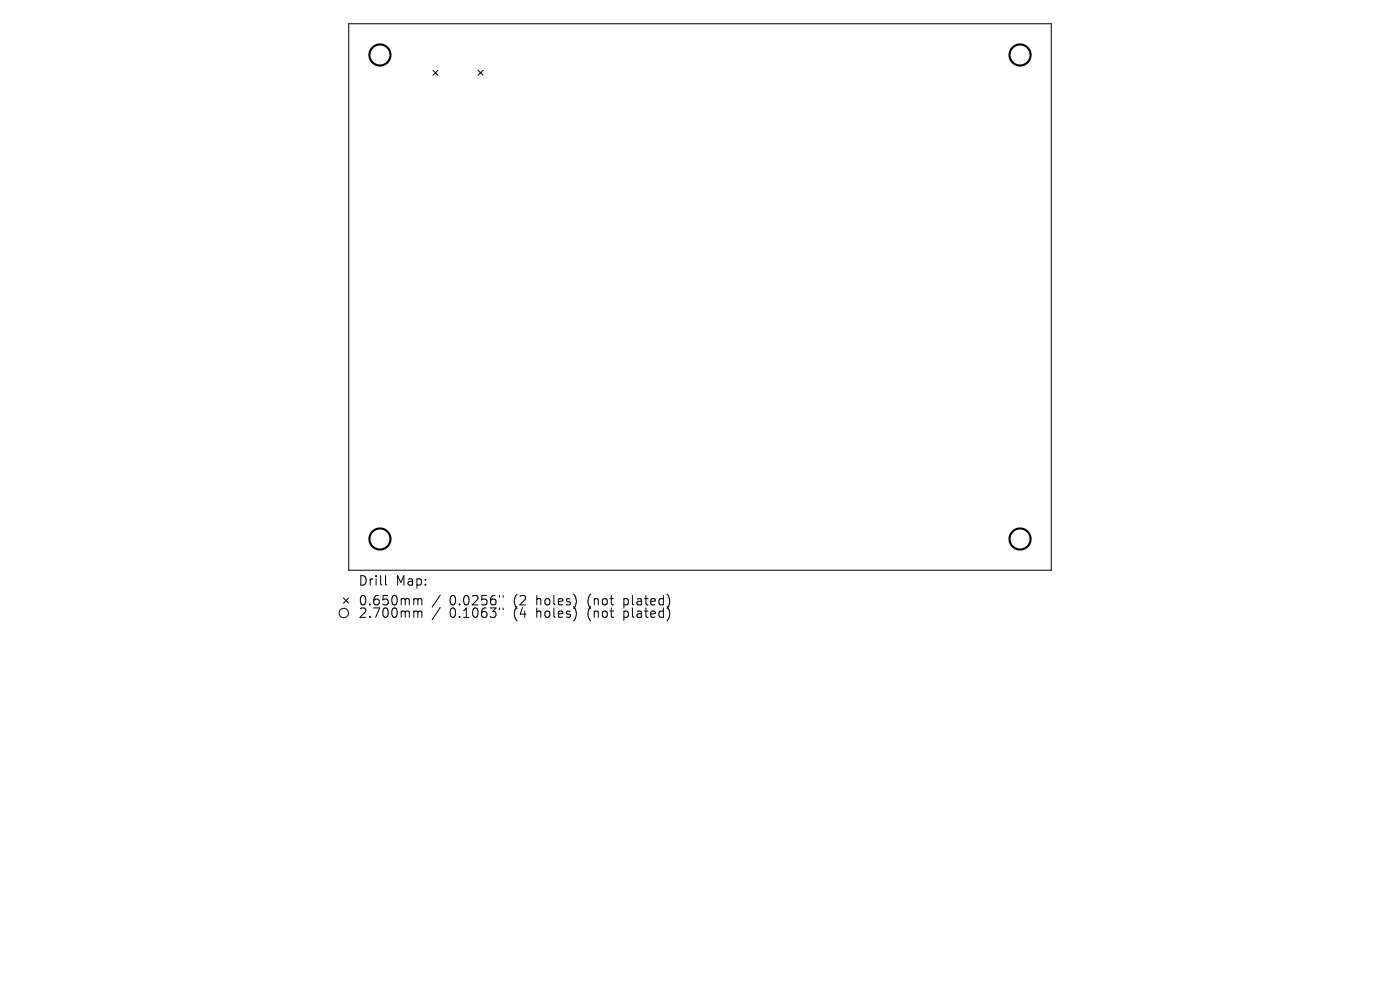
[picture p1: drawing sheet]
<svg xmlns="http://www.w3.org/2000/svg" width="297mm" height="210mm" viewBox="0 0 297 210" stroke-linecap="round" stroke-linejoin="round" font-family="sans-serif">
<defs><g id="words">
<g font-size="2.8">
<text x="75.9" y="124.5">Drill</text>
<text x="83.9" y="124.5">Map:</text>
<text x="75.9" y="128.7">0.650mm</text>
<text x="75.9" y="131.3">2.700mm</text>
<text x="95.4" y="128.7">0.0256&quot;</text>
<text x="95.4" y="131.3">0.1063&quot;</text>
<text x="109.1" y="128.7">(2</text>
<text x="109.1" y="131.3">(4</text>
<text x="114.1" y="128.7">holes)</text>
<text x="114.1" y="131.3">holes)</text>
<text x="125.1" y="128.7">(not</text>
<text x="125.1" y="131.3">(not</text>
<text x="132.9" y="128.7">plated)</text>
<text x="132.9" y="131.3">plated)</text>
</g>
</g></defs>
<g fill="none" stroke="#000" stroke-width=".21">
<path d="M74 5h149v116h-149zM91.8 14.9l1.1 1.1M92.9 14.9l-1.1 1.1M101.4 14.9l1.1 1.1M102.5 14.9l-1.1 1.1M72.9 126.9l1 1M73.9 126.9l-1 1M81.8 122.1v1.7l.3 .3M88.1 127h.3l.2 .3M88.1 129.6h.3l.2 .3M88.6 127.3l.3-.3 .5 .1 .1 1.2M88.6 127.3v1"/>
<path d="M88.6 129.9v1.1M88.6 129.9l.3-.3 .5 .1 .1 1.3M93.4 126.2l-1.7 2.6M93.4 128.9l-1.7 2.5M106 126.3v.4M106 129v.3M106.7 126.3v.4M106.7 129v.3"/>
<circle cx="72.9" cy="130" r="1"/>
</g>
<g fill="none" stroke="#000" stroke-width=".45">
<circle cx="80.6" cy="11.7" r="2.24"/>
<circle cx="216.4" cy="11.7" r="2.24"/>
<circle cx="80.6" cy="114.3" r="2.24"/>
<circle cx="216.4" cy="114.3" r="2.24"/>
</g>
<use href="#words"/>
</svg>
